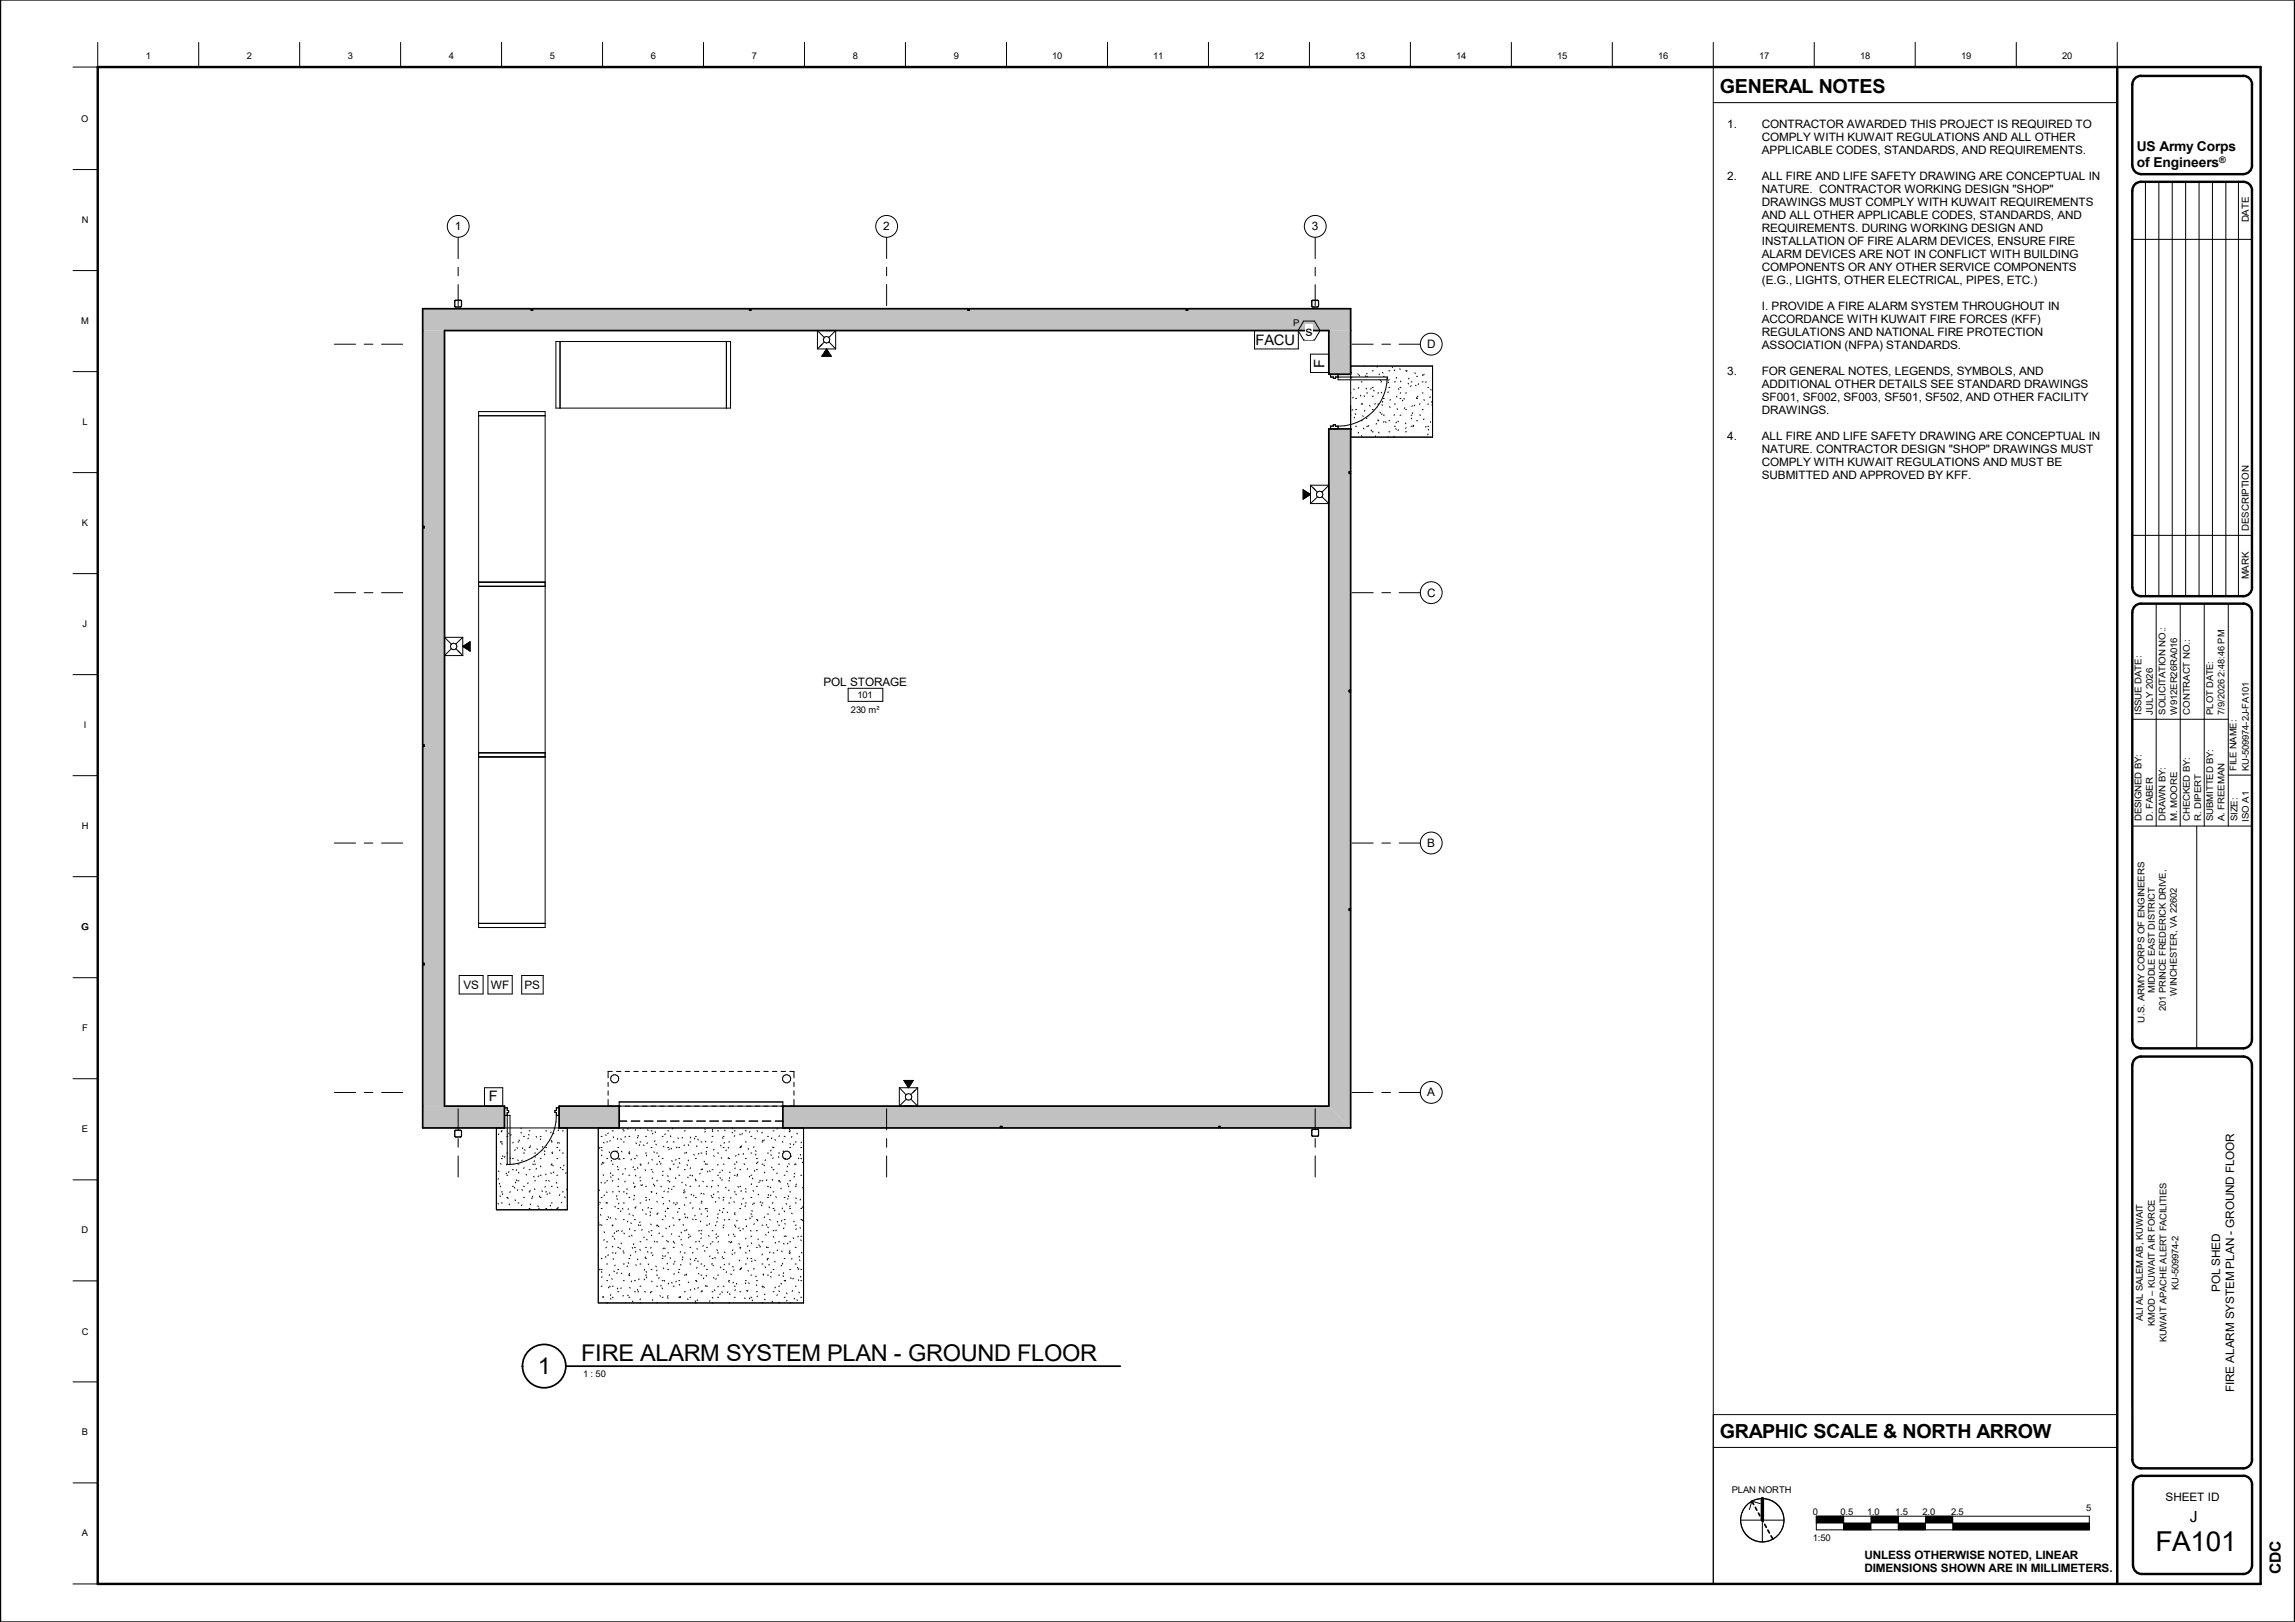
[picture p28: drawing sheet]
<svg xmlns="http://www.w3.org/2000/svg" width="841mm" height="594mm" viewBox="0 0 841 594" stroke-linecap="round" stroke-linejoin="round" font-family="sans-serif">
<defs><g id="words">
<text font-size="10.1" x="789.9" y="567.9">FA101</text>
<g font-size="8.4">
<text x="197.1" y="503.1">1</text>
<text x="213" y="498.4">FIRE ALARM SYSTEM PLAN -</text>
<text x="332.8" y="498.4">GROUND FLOOR</text>
</g>
<g font-size="7.1">
<text x="630.3" y="34.1">GENERAL NOTES</text>
<text x="630.3" y="526.7">GRAPHIC SCALE &amp; NORTH ARROW</text>
</g>
<g font-size="5.6">
<text x="802.4" y="557.4">J</text>
<text x="835.8" y="576.7" transform="rotate(-90 835.8 576.7)">CDC</text>
</g>
<g font-size="5.3">
<text x="460.1" y="126.3">FACU</text>
<text x="485.4" y="134.8" transform="rotate(-90 485.4 134.8)">F</text>
<text x="179.2" y="403.4">F</text>
</g>
<text font-size="5.1" x="478.5" y="123.1">s</text>
<g font-size="5">
<text x="783.1" y="55.5">US Army Corps</text>
<text x="783.1" y="61.3">of Engineers</text>
</g>
<g font-size="4.3">
<text x="166.7" y="84.4">1</text>
<text x="323.7" y="84.4">2</text>
<text x="480.7" y="84.4">3</text>
<text x="522.9" y="127.5">D</text>
<text x="522.9" y="218.5">C</text>
<text x="301.8" y="251.3">POL STORAGE</text>
<text x="523" y="310.2">B</text>
<text x="169.8" y="362.1">VS</text>
<text x="179.8" y="362.1">WF</text>
<text x="192.2" y="362.1">PS</text>
<text x="523" y="401.5">A</text>
<text x="813.6" y="473.3" transform="rotate(-90 813.6 473.3)">POL SHED</text>
<text x="818.7" y="509.9" transform="rotate(-90 818.7 509.9)">FIRE ALARM SYSTEM PLAN - GROUND FLOOR</text>
<text x="793.6" y="549.7">SHEET ID</text>
</g>
<g font-size="4.2">
<text x="633" y="46.9">1.</text>
<text x="645.7" y="46.9">CONTRACTOR AWARDED THIS PROJECT IS REQUIRED TO</text>
<text x="645.7" y="51.7">COMPLY WITH KUWAIT REGULATIONS AND ALL OTHER</text>
<text x="645.7" y="56.4">APPLICABLE CODES, STANDARDS, AND REQUIREMENTS.</text>
<text x="633" y="66">2.</text>
<text x="645.7" y="66">ALL FIRE AND LIFE SAFETY DRAWING ARE CONCEPTUAL IN</text>
<text x="645.7" y="70.7">NATURE. CONTRACTOR WORKING DESIGN &quot;SHOP&quot;</text>
<text x="645.7" y="75.5">DRAWINGS MUST COMPLY WITH KUWAIT REQUIREMENTS</text>
<text x="645.7" y="80.3">AND ALL OTHER APPLICABLE CODES, STANDARDS, AND</text>
<text x="645.7" y="85">REQUIREMENTS. DURING WORKING DESIGN AND</text>
<text x="645.7" y="89.8">INSTALLATION OF FIRE ALARM DEVICES, ENSURE FIRE</text>
<text x="645.7" y="94.5">ALARM DEVICES ARE NOT IN CONFLICT WITH BUILDING</text>
<text x="645.7" y="99.3">COMPONENTS OR ANY OTHER SERVICE COMPONENTS</text>
<text x="645.7" y="104.1">(E.G., LIGHTS, OTHER ELECTRICAL, PIPES, ETC.)</text>
<text x="645.7" y="113.6">I. PROVIDE A FIRE ALARM SYSTEM THROUGHOUT IN</text>
<text x="645.7" y="118.4">ACCORDANCE WITH KUWAIT FIRE FORCES (KFF)</text>
<text x="645.7" y="123.1">REGULATIONS AND NATIONAL FIRE PROTECTION</text>
<text x="645.7" y="127.9">ASSOCIATION (NFPA) STANDARDS.</text>
<text x="633" y="137.4">3.</text>
<text x="645.7" y="137.4">FOR GENERAL NOTES, LEGENDS, SYMBOLS, AND</text>
<text x="645.7" y="142.2">ADDITIONAL OTHER DETAILS SEE STANDARD DRAWINGS</text>
<text x="645.7" y="146.9">SF001, SF002, SF003, SF501, SF502, AND OTHER FACILITY</text>
<text x="645.7" y="151.7">DRAWINGS.</text>
<text x="633" y="161.2">4.</text>
<text x="645.7" y="161.2">ALL FIRE AND LIFE SAFETY DRAWING ARE CONCEPTUAL IN</text>
<text x="645.7" y="166">NATURE. CONTRACTOR DESIGN &quot;SHOP&quot; DRAWINGS MUST</text>
<text x="645.7" y="170.7">COMPLY WITH KUWAIT REGULATIONS AND MUST BE</text>
<text x="645.7" y="175.5">SUBMITTED AND APPROVED BY KFF.</text>
<text x="683.2" y="570.8">UNLESS OTHERWISE NOTED, LINEAR</text>
<text x="683.2" y="575.8">DIMENSIONS SHOWN ARE IN MILLIMETERS.</text>
</g>
<g font-size="3.5">
<text x="824.1" y="81.4" transform="rotate(-90 824.1 81.4)">DATE</text>
<text x="824.1" y="194.4" transform="rotate(-90 824.1 194.4)">DESCRIPTION</text>
<text x="824.1" y="212.2" transform="rotate(-90 824.1 212.2)">MARK</text>
</g>
<g font-size="3.4">
<text x="53.5" y="21.5">1</text>
<text x="90.5" y="21.5">2</text>
<text x="127.5" y="21.5">3</text>
<text x="164.5" y="21.5">4</text>
<text x="201.5" y="21.5">5</text>
<text x="238.5" y="21.5">6</text>
<text x="275.5" y="21.5">7</text>
<text x="312.5" y="21.5">8</text>
<text x="349.5" y="21.5">9</text>
<text x="385.6" y="21.5">10</text>
<text x="422.6" y="21.5">11</text>
<text x="459.6" y="21.5">12</text>
<text x="496.6" y="21.5">13</text>
<text x="533.7" y="21.5">14</text>
<text x="570.7" y="21.5">15</text>
<text x="607.7" y="21.5">16</text>
<text x="644.7" y="21.5">17</text>
<text x="681.7" y="21.5">18</text>
<text x="718.7" y="21.5">19</text>
<text x="755.6" y="21.5">20</text>
<text x="29.8" y="44.6">O</text>
<text x="29.9" y="81.6">N</text>
<text x="29.8" y="118.6">M</text>
<text x="473.9" y="119.3">P</text>
<text x="30.2" y="155.6">L</text>
<text x="30" y="192.6">K</text>
<text x="30.3" y="229.6">J</text>
<text x="314.2" y="255.7">101</text>
<text x="311.8" y="261.1">230 m²</text>
<text x="784.8" y="261.7" transform="rotate(-90 784.8 261.7)">ISSUE DATE:</text>
<text x="788.9" y="261.7" transform="rotate(-90 788.9 261.7)">JULY 2026</text>
<text x="793.6" y="261.7" transform="rotate(-90 793.6 261.7)">SOLICITATION NO.:</text>
<text x="797.8" y="261.7" transform="rotate(-90 797.8 261.7)">W912ER26RA016</text>
<text x="802.4" y="261.7" transform="rotate(-90 802.4 261.7)">CONTRACT NO.:</text>
<text x="811.1" y="261.7" transform="rotate(-90 811.1 261.7)">PLOT DATE:</text>
<text x="815.2" y="261.7" transform="rotate(-90 815.2 261.7)">7/9/2026 2:48:46 PM</text>
<text x="30.7" y="266.6">I</text>
<text x="819.6" y="282.3" transform="rotate(-90 819.6 282.3)">FILE NAME:</text>
<text x="824.1" y="282.3" transform="rotate(-90 824.1 282.3)">KU-509974-2J-FA101</text>
<text x="29.9" y="303.6">H</text>
<text x="784.8" y="300.8" transform="rotate(-90 784.8 300.8)">DESIGNED BY:</text>
<text x="788.9" y="300.8" transform="rotate(-90 788.9 300.8)">D. FABER</text>
<text x="793.6" y="300.8" transform="rotate(-90 793.6 300.8)">DRAWN BY:</text>
<text x="797.8" y="300.8" transform="rotate(-90 797.8 300.8)">M. MOORE</text>
<text x="802.4" y="300.8" transform="rotate(-90 802.4 300.8)">CHECKED BY:</text>
<text x="806.6" y="300.8" transform="rotate(-90 806.6 300.8)">R. DIPERT</text>
<text x="811.1" y="300.8" transform="rotate(-90 811.1 300.8)">SUBMITTED BY:</text>
<text x="815.2" y="300.8" transform="rotate(-90 815.2 300.8)">A. FREEMAN</text>
<text x="820" y="300.8" transform="rotate(-90 820 300.8)">SIZE:</text>
<text x="824.1" y="300.9" transform="rotate(-90 824.1 300.9)">ISO A1</text>
<text x="29.8" y="340.6">G</text>
<text x="789.7" y="363.8" transform="rotate(-90 789.7 363.8)">MIDDLE EAST DISTRICT</text>
<text x="797.7" y="364.6" transform="rotate(-90 797.7 364.6)">WINCHESTER, VA 22602</text>
<text x="793.7" y="370.2" transform="rotate(-90 793.7 370.2)">201 PRINCE FREDERICK DRIVE,</text>
<text x="30.1" y="377.6">F</text>
<text x="785.8" y="374.5" transform="rotate(-90 785.8 374.5)">U.S. ARMY CORPS OF ENGINEERS</text>
<text x="30" y="414.7">E</text>
<text x="29.9" y="451.7">D</text>
<text x="798.3" y="472.5" transform="rotate(-90 798.3 472.5)">KU-509974-2</text>
<text x="785.2" y="483.9" transform="rotate(-90 785.2 483.9)">ALI AL SALEM AB, KUWAIT</text>
<text x="789.7" y="485.6" transform="rotate(-90 789.7 485.6)">KMOD – KUWAIT AIR FORCE</text>
<text x="29.9" y="488.8">C</text>
<text x="794" y="491.7" transform="rotate(-90 794 491.7)">KUWAIT APACHE ALERT FACILITIES</text>
<text x="213.7" y="504.3">1 : 50</text>
<text x="30" y="525.7">B</text>
<text x="634.7" y="547">PLAN NORTH</text>
<text x="664.3" y="554.9">0</text>
<text x="674.5" y="554.9">0.5</text>
<text x="684.2" y="554.9">1.0</text>
<text x="694.5" y="554.9">1.5</text>
<text x="704.5" y="554.9">2.0</text>
<text x="715" y="554.9">2.5</text>
<text x="764.5" y="553.6">5</text>
<text x="30" y="562.7">A</text>
<text x="664.3" y="564.3">1:50</text>
</g>
<text font-size="3.3" x="813.3" y="59.8">®</text>
</g></defs>
<g fill="#c1c1c1">
<path d="M154.9 113.1h340.1v8h-340.1z"/>
<path d="M487 121.1h8v292h-8z"/>
<path d="M154.9 405.1h340.1v8h-340.1z"/>
<path d="M154.9 121.1h8v284h-8z"/>
</g>
<g fill="#fff">
<path d="M219.2 413.1h75.3v64.1h-75.3z"/>
<path d="M181.9 413.1h26v30h-26z"/>
</g>
<g fill="#000">
<path d="M301.2 127.8h3.4v2.7h-3.4zM477.6 179.4h2.6v3.4h-2.6zM169.6 235.1h2.7v3.3h-2.7zM331.3 395.7h3.3v2.7h-3.3z"/>
<circle cx="478.6" cy="121.8" r=".19"/>
<circle cx="479.7" cy="122.9" r=".19"/>
</g>
<g fill="none" stroke="#000" stroke-width=".37">
<path d="M166.7 110h2.3M166.7 110v2.4M166.7 112.4h2.3M166.8 110.1h2.2M166.8 112.3h2.2M169 110v2.4M477.7 117.6h4l2 3.5-2 3.4h-4l-2-3.4zM480.7 112.1l.4 .4 2-.1M480.7 110.3v1.8M480.7 112.1l.4 .3 2-.1M483.1 110.1l-2-.1-.4 .3M483.1 110.1v2.2"/>
<path d="M483.1 110l-2-.1-.4 .4M483.1 110v2.4M203.7 125.1h64v24.4h-64zM205.2 125.1v24.4M266.2 125.1v24.4M299.6 127.8h6.6M299.6 121.1h6.6M299.6 121.1l2.4 2.5M299.6 121.1v6.7M302 125.3l-2.4 2.5M302.9 127.8l1.7 2.7h-3.4zM303.8 125.2l2.4 2.6"/>
<path d="M306.2 121.1l-2.5 2.5M306.2 121.1v6.7M459.7 121.1h16.1v6.7h-16.1zM480.2 129.7h6.8v6.7h-6.8zM487.6 137.1v1h1v.5h.8v-.5h19v1h-18.1v-2zM495 136.4h.1M495 137.8h.1M495 134.1h30v26h-30zM495.4 138.2l-.1 .3M497.6 136.9l.2 .3M498.2 137.4l-.1 .3M498.8 139.9h.4"/>
<path d="M500.1 134.1v.1M500.3 137.6l.2 .3M500.8 137.8h.4M501 136.7l-.2 .2M502.9 135.8h.3M503 134.1h.1M504.8 134.2l-.2 .3M505.5 136.9l-.1 .3M505.9 139.1l.2 .3M506.3 139.7l-.2 .3M506.6 136.4l.2 .3M506.9 137.8h.4"/>
<path d="M508.4 138.1a18 18 0 0 1-18.1 18M508.7 139.9l.1 .3M509 135.8h.3M509.1 139l-.2 .3M510.2 134.3l.1 .3M511 139.9h.3M511.1 135.5l-.2 .3M511.8 138.2l-.2 .3M513 135l.1 .3M513.2 139.6l.2 .3M515.1 135.8h.3M515.6 135.7l-.1 .3"/>
<path d="M516.3 138.5l-.1 .3M517.1 139.9h.3M518.5 136.5l.2 .3M519.1 137.8h.4M521.2 139.9h.3M521.3 137.3l.1 .3M521.9 137l-.2 .3M522.6 139.8l-.1 .3M175.4 150.8h24.4v188.9h-24.4zM175.4 152.3h24.4M487.6 156.1h1v-.5h.8v.5h.9v1h-2.7zM495 143.9h.1"/>
<path d="M495 152.1h.1M495.1 157.1l.2 .3M495.6 150l-.1 .3M495.9 145.5l-.2 .3M496.1 142.5l.1 .2M496.4 152.8l-.2 .3M496.6 151.5l.2 .3M496.8 146h.3M496.8 150h.3M496.8 156.1h.3M497.9 158.3l-.2 .3M497.9 141.9l-.1 .3"/>
<path d="M498.7 144.7l-.2 .3M498.8 148h.4M498.8 154.1h.4M498.9 159.6l.2 .3M499.2 147.7l.1 .3M499.4 152.3l.2 .2M499.7 156.8l.1 .3M499.9 145l.1 .2M500.2 150.3l-.2 .3M500.6 142.2l.2 .3M500.8 143.9h.4M500.8 156.1h.4"/>
<path d="M500.9 153.1l-.1 .2M501.6 155.8l-.1 .3M501.9 148.5l.2 .3M502.5 157.5l.1 .3M502.5 142.2l-.2 .3M502.9 141.9h.3M502.9 150h.3M502.9 158.2h.3M503.2 145l-.2 .3M503.4 142.9l.2 .3M504 147.8l-.2 .3M504.1 159.6l-.1 .3"/>
<path d="M504.4 155.1l-.1 .3M504.9 143.9h.3M504.9 148h.3M504.9 154.1h.3M505 153.8l.1 .3M505.2 158.3l.2 .3M505.7 151l.2 .3M506.2 143.6l.1 .3M506.4 148.2l.2 .3M506.5 151.6l-.2 .3M506.7 147l-.1 .3M506.9 146h.4"/>
<path d="M506.9 152.1h.4M507.2 154.3l-.2 .3M507.7 154.5l.2 .3M508.7 159.9l-.1 .2M508.8 143.5l-.2 .3M509 141.9h.3M509 154.1h.3M509 158.2h.3M509.2 148.9l.2 .3M509.5 146.3l-.1 .3M510.8 159.8l.2 .3M511 148h.3"/>
<path d="M511 156.1h.3M511 151.9l-.2 .2M511.5 157l.2 .3M511.7 145.2l.2 .2M511.7 154.6l-.1 .3M512 149.7l.1 .3M512.3 154.2l.1 .3M512.4 142.4l.2 .3M512.5 157.4l-.2 .3M513 141.9h.4M513 146h.4M513 152.1h.4"/>
<path d="M513.3 143.8l-.2 .3M514.1 146.6l-.2 .3M514.5 145.9l.1 .3M514.8 149.4l-.2 .2M515 154.9l.2 .3M515.1 143.9h.3M515.1 150h.3M515.1 158.2h.3M515.3 156.6l-.2 .3M516 140.3l.2 .3M517.1 152.1h.3M517.1 156.1h.3"/>
<path d="M517.1 141.3l-.2 .3M517.3 153.1l-.2 .3M517.5 151.2l.2 .3M517.6 148.6l-.2 .3M517.8 155.7l.2 .3M518 155.9l-.1 .3M518.3 148.4l.2 .3M518.8 141.1l.1 .3M519 145.6l.2 .3M519.1 146h.4M519.1 154.1h.4M519.6 145.1l-.2 .3"/>
<path d="M519.9 140.5l-.2 .3M520.3 151.9l.2 .3M520.4 147.9l-.2 .2M521.2 143.9h.3M521.2 150h.3M521.8 146.3l.2 .3M521.8 153.4l-.1 .3M522.6 156.2l-.2 .3M523.2 141.9h.3M523.2 148h.3M523.2 156.1h.3M523.3 159l-.1 .3"/>
<path d="M523.4 157.2l.1 .3M524.1 154.4l.2 .3M524.1 145.3l-.1 .3M524.3 142.6l.2 .3M524.6 147.1l.2 .3M524.8 151.6l.2 .2M524.9 148.1l-.2 .3M477.6 179.4l2.6 1.7-2.6 1.7zM480.2 177.7v6.7M480.2 177.7l2.6 2.6M480.2 177.7h6.8M487 177.7v6.7"/>
<path d="M487 177.7l-2.5 2.6M480.2 184.4h6.8M482.8 182l-2.6 2.4M484.5 181.9l2.5 2.5M175.4 214.8h24.4M175.4 213.2h24.4M162.9 233.4l2.5 2.5M162.9 233.4v6.7M162.9 233.4h6.7M165.4 237.6l-2.5 2.5M167.1 237.6l2.5 2.5M169.6 236.8l2.7-1.7v3.4z"/>
<path d="M169.6 233.4v6.7M169.6 233.4l-2.6 2.5M162.9 240.1h6.7M175.4 277.2h24.4M175.4 275.7h24.4M175.4 338.2h24.4M177.5 398.4h6.7v6.7h-6.7zM222.8 396.4v1.6M222.8 399.5v1.7M224.4 392.4h-1.6v2.4M225.9 392.4h1.6M229.1 392.4h1.6"/>
<path d="M232.3 392.4h1.6M235.5 392.4h1.6M238.6 392.4h1.6M241.8 392.4h1.6M245 392.4h1.6M248.2 392.4h1.6M251.3 392.4h1.6M254.5 392.4h1.6M257.7 392.4h1.6M260.9 392.4h1.6M264 392.4h1.6M267.2 392.4h1.6"/>
<path d="M270.4 392.4h1.6M273.6 392.4h1.6M276.7 392.4h1.6M279.9 392.4h1.6M283.1 392.4h1.6M286.3 392.4h1.6M289.4 392.4h1.6v2.4M291 396.4v1.6M291 399.5v1.7M329.6 398.4h6.7M329.6 398.4v6.7M329.6 398.4l2.5 2.6"/>
<path d="M331.3 395.7h3.3l-1.6 2.7zM336.3 398.4l-2.5 2.5M336.3 398.4v6.7M166.6 416.1l.4 .4h1.8l.4-.4M166.7 416.1l.3 .3h1.8l.3-.3M166.7 414.1l-.1 2M166.7 414.1h2.3M166.8 414.1h2.2M169 414.1l.1 2M181.9 413.1h26v30h-26zM182.8 415.3l-.2 .3M183.6 418l-.2 .3"/>
<path d="M183.6 414.3l.2 .3M183.7 414.2h.4M183.7 418.3h.4M183.9 418.8l.2 .3M184.9 405.8v2.7h2v18h-1v-19h.5v-.8h-.5v-.9zM185.8 416.2h.3M186.4 415l.2 .3M187.3 415.5l-.1 .3M188.1 418.3l-.2 .3M189.8 418.3h.4M190.2 417.5l.2 .3M190.9 414.7l.2 .3"/>
<path d="M191.1 413.1l-.1 .2M191.9 416.2h.3M193.6 416.9l-.1 .2M193.7 415.5l.2 .3M193.9 414.2h.3M194.4 419.6l-.2 .3M196.5 416.2l.1 .3M198 416.2h.3M198.2 417.1l-.2 .3M198.9 419.9l-.1 .3M200 414.2h.3M202 414.6l-.2 .3"/>
<path d="M202 418.3h.4M202.1 417.7l.1 .3M202.8 415l.1 .2M203.9 405.8h1v2.7h-1v-1h-.5v-.8h.5zM203.9 408.5a18 18 0 0 1-18 18.1M204.5 418.4l-.2 .3M204.7 413.9l-.1 .2M204.8 418.5l.2 .3M206.1 414.2h.3M206.4 413.1l.1 .1M207.5 413.1l-.2 .3M219.2 413.1h75.3v64.1h-75.3z"/>
<path d="M220.3 416.2h.3M221.2 418.4l.2 .3M222 415.6l.1 .3M222.3 418.3h.4M222.8 402.7v2.4h1.6M222.9 415l-.2 .2M223.6 417.7l-.1 .3M224.4 414.2h.3M224.7 416.3l.2 .3M225.9 405.1h62M226.4 417l-.2 .3M226.9 405.1v-1.5h60v1.5"/>
<path d="M226.9 410.6h.1M226.9 410.6h2.8M227.5 417.1l.2 .3M228.4 414.2h.4M228.4 418.3h.4M228.4 413.5l-.1 .3M229.2 416.2l-.2 .3M230 413.3l.2 .3M230.5 416.2h.3M231.3 410.6h3.2M233 413.7l-.2 .3M233 418.6l.2 .3"/>
<path d="M233.7 416.5l-.1 .3M233.8 415.8l.2 .3M234.4 419.3l-.1 .3M234.5 418.3h.4M234.6 413.1l.1 .2M235.8 419.3l.2 .3M236.1 410.6h3.2M236.6 416.2h.3M237.2 418.5l-.1 .3M237.3 413.8l.2 .3M238.6 414.2h.3M239.3 415l-.2 .3"/>
<path d="M240 417.8l-.1 .3M240.1 414.5l.1 .3M240.4 419.1l.1 .3M240.9 410.6h3.2M242.7 416.2h.3M243.1 419.8l.2 .3M243.8 415.3l-.2 .3M244.6 418.1l-.2 .3M244.7 414.2h.3M245.7 416l.1 .3M245.7 410.6h3.2M246.4 413.2l.1 .3"/>
<path d="M246.7 418.3h.4M248.4 416.8l.2 .2M250.1 416.6l-.2 .3M250.5 410.6h3.2M250.8 414.2h.3M250.8 419.4l-.1 .3M252.2 419.3l.2 .3M252.8 418.3h.4M252.9 416.5l.2 .3M254.6 416.9l-.1 .3M254.8 416.2h.4M255.3 410.6h3.2"/>
<path d="M255.4 419.7l-.2 .2M255.7 417.2l.2 .3M256.9 418.3h.3M258.2 413.4l.2 .3M258.4 414.4l-.1 .3M258.5 418l.2 .3M260.1 410.6h3.2M260.9 416.2h.4M260.9 418.1l-.1 .3M261 414.2l.2 .3M261.2 413.6l-.2 .3M263 414.2h.3"/>
<path d="M263.8 413.1v.1M264.1 419.4l.1 .3M264.8 416.7l.2 .3M264.9 410.6h3.2M265 416.2h.3M265.5 418.4l-.2 .3M265.6 413.9l.1 .3M267 418.3h.4M268.3 414.7l.2 .3M268.5 413.1l-.1 .3M269.1 414.2h.3M269.2 415.9l-.1 .3"/>
<path d="M269.7 410.6h3.2M271.1 415.4l.2 .3M271.4 419.9l.1 .3M271.8 419.7l-.2 .3M272 415.2l-.1 .3M273.1 414.2h.4M273.1 418.3h.4M274.5 410.6h3.2M274.8 414.4l-.1 .3M275.2 416.2h.3M276.3 420l-.2 .3M276.6 416.9l.2 .3"/>
<path d="M277.4 414.1l.2 .3M279.2 418.3h.4M279.3 410.6h3.2M279.4 414.7l-.2 .3M279.4 417.6l.2 .3M280.1 417.5l-.2 .2M281.3 416.2h.3M282.9 416.7l-.2 .3M283.3 414.2h.3M284 417.4l.1 .3M284.1 410.6h2.8M284.9 413.2l-.2 .3"/>
<path d="M285.6 416l-.1 .3M286.7 418.1l.2 .3M286.9 410.6h.1M287.4 416.2h.3M289.2 414.3l.2 .3M289.4 414.2h.3M289.4 413.5l-.1 .3M289.5 418.8l.2 .3M290.2 416.3l-.2 .3M290.9 419l-.2 .3M291 402.7v2.4h-1.6M291.4 418.3h.4"/>
<path d="M292 415l.2 .3M293.7 418.3l-.2 .3M329.6 405.1h6.7M332.1 402.6l-2.5 2.5M333.8 402.6l2.5 2.5M480.7 415.8l.4 .4 2-.1M480.7 414v1.8M480.7 415.8l.4 .3 2-.1M481.1 413.6h1.8M481.1 413.6l-.4 .4M481.1 413.7l-.4 .3M482.9 413.6l.3 .4-.1 2.1"/>
<path d="M482.9 413.7l.3 .3-.1 2M181.9 420.3h.1M181.9 428.4h.1M181.9 434.5h.1M182.7 428.9l.1 .3M182.7 431.7l-.2 .2M183 433.4l.1 .3M183.2 438l.2 .2M183.4 426.1l.2 .3M183.5 434.4l-.2 .3M183.7 424.3h.4M183.7 436.5h.4"/>
<path d="M184.1 423.3l.2 .3M184.2 437.2l-.1 .3M185 423.6l-.1 .3M185.5 429.6l.1 .3M185.8 422.3h.3M185.8 430.4h.3M185.8 438.6h.3M185.8 426.4l-.2 .3M186 438.7l.2 .3M186.5 429.1l-.1 .3M186.9 424.1l.2 .3M187 436.5l-.2 .3"/>
<path d="M187.8 424.3h.3M187.8 428.4h.3M187.8 434.5h.3M188.5 434.9l.2 .3M188.8 439.5l.1 .3M188.8 421.1l-.2 .3M189 432.9l-.2 .3M189.2 432.1l.2 .3M189.3 428.4l-.2 .3M189.4 420.3l.2 .3M189.7 424.8l.2 .3M189.8 435.7l-.2 .3"/>
<path d="M189.8 426.4h.4M189.8 432.5h.4M190 429.3l.2 .3M191.3 435.7l.1 .2M191.3 424.9l-.1 .3M191.6 420.4l-.2 .3M191.9 422.3h.3M191.9 434.5h.3M191.9 438.6h.3M192.1 427.7l-.2 .2M192.2 421l.2 .3M192.8 430.1l.2 .3"/>
<path d="M193.5 433.2l-.1 .3M193.9 420.3h.3M193.9 428.4h.3M193.9 436.5h.3M194.3 436l-.2 .3M195 438.8l-.1 .2M195.1 438.1l.1 .3M195.3 426.3l.2 .3M195.5 430.9l.2 .2M195.8 435.4l.2 .3M195.9 425.2l-.2 .2M195.9 422.3h.4"/>
<path d="M195.9 426.4h.4M195.9 432.5h.4M196 423.5l.2 .3M196.6 427.9l-.2 .3M196.8 420.8l.1 .2M197.4 430.7l-.2 .3M197.8 438l-.1 .3M198 424.3h.3M198 430.4h.3M198 438.6h.3M198 427.1l.2 .3M198.6 436.1l.2 .3"/>
<path d="M199.5 421.5l.2 .3M199.6 422.7l-.1 .3M199.9 434.5l-.2 .3M200 420.3h.3M200 432.5h.3M200 436.5h.3M200.1 430l-.2 .3M200.6 437.3l-.2 .3M201.1 432.4l.2 .2M201.4 436.9l.1 .3M201.8 429.6l.2 .3M202 426.4h.4"/>
<path d="M202 434.5h.4M202.1 426.5l-.1 .3M202.3 422.2l.2 .3M202.4 421.9l-.1 .3M202.6 426.8l.1 .3M202.9 429.2l-.2 .3M203.9 433.1l.1 .3M204 420.3h.4M204 424.3h.4M204 430.4h.4M204.4 434.8l-.2 .3M205.1 437.6l-.1 .3"/>
<path d="M205.2 421.2l-.2 .3M205.4 427.5l.1 .3M206.1 422.3h.3M206.1 428.4h.3M206.1 436.5h.3M206.7 426.7l-.2 .3M206.9 438.4l.2 .3M207.4 429.5l-.1 .3M207.6 435.6l.2 .3M207.9 423.8h.1M219.5 435.8l.2 .3M219.8 420.2l-.1 .3"/>
<path d="M220.3 433l.1 .3M220.3 420.3h.3M220.3 426.4h.3M220.3 438.6h.3M220.5 421.2l.1 .3M220.6 423l-.2 .3M220.7 425.7l.2 .3M221 430.2l.1 .3M221.3 425.8l-.2 .3M221.5 437.6l-.1 .3M221.8 433.1l-.2 .3M222.3 436.5l.2 .3"/>
<path d="M222.3 424.3h.4M222.3 432.5h.4M223.2 421.9l.2 .3M223.8 431l.1 .2M223.8 429.6l-.2 .3M224.1 425l-.2 .3M224.4 426.4h.3M224.4 430.4h.3M224.4 436.5h.3M224.6 432.4l-.2 .2M226.1 437.9l-.2 .3M226.1 439l.1 .3"/>
<path d="M226.1 421.5l-.1 .3M226.3 427.2l.1 .3M226.4 420.3h.3M226.4 428.4h.3M226.4 434.5h.3M226.6 431.7l.1 .3M226.8 436.2l.2 .3M226.9 424.3l-.2 .3M227 424.4l.2 .3M227.8 421.6l.1 .3M228.3 429.9l-.1 .2M228.4 424.3h.4"/>
<path d="M228.4 436.5h.4M229.1 427.9l.1 .3M229.1 432.6l-.2 .3M229.6 437l.2 .3M229.8 435.4l-.1 .3M230.5 430.4h.3M230.5 438.6h.3M230.7 421.8l-.2 .3M230.8 422.3h-.3l.2 .4M231.4 424.6l-.2 .3M232.1 433.2l.2 .3M232.2 427.4l-.2 .3"/>
<path d="M232.4 437.7l.1 .3M232.4 439.2l-.2 .3M232.5 424.3h.3M232.5 428.4h.3M232.5 434.5h.3M232.6 434.6l-.1 .3M232.8 430.4l.2 .3M233.3 423.1l.2 .3M233.6 427.7l.2 .2M234.5 426.4h.4M234.5 432.5h.4M234.7 431.1l-.2 .3"/>
<path d="M234.9 434l.1 .3M234.9 426.6l-.1 .3M235.4 433.9l-.2 .3M236.4 428.4l.2 .3M236.6 422.3h.3M236.6 434.5h.3M236.6 438.6h.3M236.9 439.5l-.2 .3M237 423.1l-.2 .3M237.7 425.9l-.2 .2M237.9 439.3l.2 .2M238.6 420.3h.3"/>
<path d="M238.6 428.4h.3M238.6 436.5h.3M238.7 436.5l.1 .3M238.9 424.6l.2 .3M239.1 429.1l.2 .3M239.2 431.4l-.2 .3M239.4 433.7l.2 .3M239.6 421.9l.2 .2M239.9 434.2l-.1 .3M240.6 422.3h.4M240.6 426.4h.4M240.6 432.5h.4"/>
<path d="M240.7 437l-.2 .3M240.7 440l.2 .3M241.5 423.3l-.2 .3M241.6 425.4l.2 .3M242.2 434.4l.2 .3M242.2 426.1l-.1 .3M242.7 424.3h.3M242.7 430.4h.3M242.7 438.6h.3M243 428.9l-.2 .3M243.5 436.2l-.2 .3M244.7 420.3h.3"/>
<path d="M244.7 432.5h.3M244.7 436.5h.3M244.7 430.6l.2 .3M245 435.2l.2 .2M245.2 439.7l.2 .3M245.3 420.8l-.2 .3M245.4 427.9l.2 .3M245.5 432.7l-.2 .3M245.7 428.2l-.1 .3M245.9 420.5l.2 .3M246.2 425.1l.1 .3M246.3 435.5l-.2 .2"/>
<path d="M246.7 426.4h.4M246.7 434.5h.4M247.5 431.4l.1 .3M247.8 424.6l-.2 .3M248.1 420.1l-.2 .3M248.5 427.4l-.1 .3M248.8 420.3h.3M248.8 424.3h.3M248.8 430.4h.3M249 425.8l.1 .3M250 433l-.1 .2M250.5 436.7l.2 .3"/>
<path d="M250.8 422.3h.3M250.8 428.4h.3M250.8 436.5h.3M250.8 435.7l-.2 .3M251.2 433.9l.2 .3M251.5 422l.1 .3M251.5 438.5l-.2 .3M251.8 426.6l.1 .2M252 431.1l.2 .3M252.3 424.9l-.1 .3M252.8 430.4h.4M252.8 434.5h.4"/>
<path d="M253.1 427.7l-.2 .3M253.3 437.4l.1 .3M253.8 430.4l-.1 .3M254.3 422.8l.1 .3M254.3 437.8l-.2 .3M254.8 431.8l.2 .3M254.8 424.3h.4M254.8 432.5h.4M254.8 438.6h.4M256.1 422.4l-.2 .3M256.3 434.3l-.1 .3M256.6 429.7l-.2 .3"/>
<path d="M256.9 422.3h.3M256.9 428.4h.3M257 437l-.1 .3M257.1 439.9l.2 .3M257.3 428.1l.2 .2M257.6 432.6l.1 .3M257.9 437.1l.1 .3M258 425.3l.2 .3M258.6 426.2l-.2 .3M258.8 422.5l.2 .3M258.9 420.3h.3M258.9 426.4h.3"/>
<path d="M258.9 434.5h.3M258.9 421.7l-.2 .2M259.4 429l-.2 .3M260.1 428.8l.1 .3M260.6 437.9l.2 .2M260.9 434.5l-.2 .3M260.9 428.4h.4M260.9 432.5h.4M260.9 438.6h.4M261.5 423.2l.2 .3M261.6 437.3l-.1 .3M261.7 420.9l-.2 .3"/>
<path d="M263 422.3h.3M263 430.4h.3M263 436.5h.3M263.1 434.1l.2 .3M263.1 426.5l-.1 .3M263.4 438.6l.2 .3M263.9 431.3l.1 .3M263.9 429.3l-.2 .3M264.3 424l.2 .3M264.6 428.5l.2 .3M264.7 432l-.2 .3M265 420.3h.3"/>
<path d="M265 426.4h.3M265 438.6h.3M265.1 439.3l-.1 .3M265.9 434.8l.2 .3M266.2 421.2l-.2 .3M266.8 420.2l.2 .3M267 424l-.2 .3M267 424.3h.4M267 432.5h.4M267.2 435.8l-.2 .3M267.4 429.3l.1 .3M267.4 431.3l-.1 .3"/>
<path d="M267.9 438.6l-.2 .3M269.1 426.4h.3M269.1 430.4h.3M269.1 436.5h.3M269.5 427.8l-.2 .2M269.7 437.3l.1 .3M269.7 423.2l-.1 .3M269.9 425.5l.1 .3M270.2 430l.1 .3M270.2 430.5l-.2 .3M270.4 434.6l.2 .2M270.6 422.7l.2 .3"/>
<path d="M271.1 420.3h.3M271.1 428.4h.3M271.1 434.5h.3M271.7 436.1l-.2 .3M272.4 438.9l-.2 .3M272.5 422.5l-.2 .3M272.7 426.2l.1 .3M273.1 424.3h.4M273.1 436.5h.4M273.2 435.3l.2 .3M274 428l-.2 .3M274.2 420.7l.1 .3"/>
<path d="M274.7 430.8l-.1 .3M275.2 422.3h.3M275.2 430.4h.3M275.2 438.6h.3M275.5 433.6l-.2 .3M275.7 431.5l.2 .3M276 436l.1 .3M276.4 428.7l.2 .3M276.9 421.4l.2 .3M277 422.7l-.1 .3M277.2 424.3h.3M277.2 428.4h.3"/>
<path d="M277.2 434.5h.3M277.2 426l.2 .3M277.8 425.5l-.2 .3M278 437.4l-.2 .3M278.3 432.9l-.2 .2M278.5 432.3l.1 .2M279.2 426.4h.4M279.2 432.5h.4M280 426.7l.1 .3M280.3 429.3l-.2 .3M280.5 424.8l-.1 .3M281.1 432.1l-.2 .3"/>
<path d="M281.3 422.3h.3M281.3 434.5h.3M281.3 438.6h.3M281.5 437.5l.2 .3M282.3 434.8l.1 .3M282.5 422.9l.2 .3M282.5 437.6l-.1 .3M282.6 421.3l-.2 .3M282.7 427.4l.2 .3M283 432l.2 .3M283.2 420.1l.2 .3M283.3 420.3h.3"/>
<path d="M283.3 428.4h.3M283.3 436.5h.3M283.3 424.1l-.1 .2M284.3 438.3l.2 .3M284.8 429.6l-.2 .3M285.2 423.6l.2 .3M285.3 422.3h.4M285.3 426.4h.4M285.3 432.5h.4M285.6 432.4l-.2 .2M285.8 432.7l.2 .3M286.3 435.1l-.2 .3"/>
<path d="M287.1 421.6l-.1 .2M287.4 424.3h.3M287.4 430.4h.3M287.4 438.6h.3M287.9 424.3l-.2 .3M288.3 428.9l.2 .3M288.6 433.5l.2 .2M288.6 427.1l-.1 .3M288.8 439l-.2 .2M288.8 438l.2 .3M289.1 426.2l.1 .2M289.1 434.4l-.2 .3"/>
<path d="M289.4 420.3h.3M289.4 432.5h.3M289.4 436.5h.3M289.8 423.4l.1 .3M291.1 429.7l.2 .3M291.1 430.9l-.1 .3M291.4 434.5h.4M291.6 438.7l.2 .3M291.8 426.4l-.6 .2M291.8 433.7l-.1 .3M292.6 424.1l.1 .3M293.4 439.2l-.2 .3"/>
<path d="M293.4 422.8l-.2 .3M293.5 420.3h.3M293.5 424.3h.3M293.5 430.4h.3M294.1 434.9l.2 .3M294.2 425.6l-.2 .3M294.4 439.5l.1 .1M181.9 442.6h.1M182.5 440.7l.2 .3M183.7 440.6h.4M186.7 441l-.1 .3M189.8 440.6h.4"/>
<path d="M191.3 441.3l-.2 .3M193.9 442.6h.3M194.3 440.9l.2 .3M197.1 441.7l.2 .3M197.6 442.6l-.2 .2M200 442.6h.3M201.6 441.4l.2 .3M202 440.6h.4M202.1 442.8l-.2 .3M204 442.6h.4M204.4 442.2l.2 .2M205.9 440.3l-.2 .3"/>
<path d="M207.2 442.9l.1 .2M219.2 459.7l.1 .1M219.3 447.6l.2 .3M219.5 441.2l-.2 .3M219.8 440.3l.2 .3M220 448.4l-.2 .3M220 444.8l.2 .3M220.3 442.6h.3M220.3 448.7h.3M221.4 451.1l.1 .3M221.4 454l-.1 .3M222.2 456.8l-.2 .3"/>
<path d="M222.2 440.4l-.1 .3M222.3 440.6h.4M222.3 446.7h.4M222.3 454.8h.4M222.8 445.6l.2 .3M222.9 459.6l-.1 .3M223.7 445.9l-.1 .3M224.4 448.7h.3M224.4 452.8h.3M224.4 458.9h.3M224.4 456.4l.2 .3M224.5 448.7l-.2 .3"/>
<path d="M225.1 453.6l.2 .3M225.3 451.5l-.2 .3M225.3 441.8l.2 .3M225.6 446.4l.2 .2M225.7 458.8l-.1 .3M225.9 450.9l.2 .2M226.4 442.6h.3M226.4 450.8h.3M226.4 456.9h.3M226.8 440.7l-.1 .2M227.2 457.2l.1 .3M227.5 443.4l-.1 .3"/>
<path d="M227.8 455.3l-.2 .3M228 450.8l-.2 .3M228.1 442.6l.2 .2M228.4 440.6h.4M228.4 446.7h.4M228.4 458.9h.4M228.5 458.1l-.2 .2M228.6 451.6l.2 .3M230 447.3l-.1 .2M230.3 442.7l-.1 .3M230.5 444.7h.3M230.5 452.8h.3"/>
<path d="M230.8 450l-.2 .3M231 459.7l.1 .3M231.2 447.8l.2 .3M231.4 452.4l.2 .3M231.7 456.9l.2 .3M231.9 445.1l.2 .2M232.3 455.5l-.2 .3M232.5 446.7h.3M232.5 450.8h.3M232.5 456.9h.3M232.7 442.3l.1 .3M233 458.3l-.1 .3"/>
<path d="M233.1 442l-.2 .3M233.9 448.6l.2 .3M234.5 457.6l.2 .3M234.5 440.6h.4M234.5 448.7h.4M234.5 454.8h.4M234.6 447.5l-.2 .3M235.3 450.3l-.1 .3M235.4 443l.2 .3M236.1 453.1l-.2 .2M236.6 444.7h.3M236.6 456.9h.3"/>
<path d="M237 453.9l.2 .3M237.3 458.4l.1 .3M237.6 442.2l-.2 .3M237.7 451.1l.2 .3M238.2 443.8l.2 .3M238.4 445l-.2 .3M238.5 448.3l.1 .3M238.6 442.6h.3M238.6 450.8h.3M238.6 458.9h.3M238.6 456.9l-.2 .3M238.8 452.3l-.1 .3"/>
<path d="M239.3 459.6l-.2 .3M239.8 454.6l.1 .3M240.6 444.7h.4M240.6 448.7h.4M240.6 454.8h.4M240.9 448.8l-.2 .3M241.1 444.2l-.1 .3M241.3 449l.1 .3M241.6 451.6l-.1 .3M242.7 446.7h.3M242.7 452.8h.3M242.8 459.9l.2 .3"/>
<path d="M243.1 457.1l-.1 .3M243.2 440.7l-.2 .3M243.5 457.1l.2 .3M243.8 445.3l.1 .3M243.8 459.9l-.1 .3M243.9 443.5l-.1 .3M244 449.8l.2 .3M244.3 454.3l.2 .3M244.5 442.5l.2 .3M244.7 442.6h.3M244.7 454.8h.3M244.7 458.9h.3"/>
<path d="M245.4 449.1l-.2 .3M246.2 451.9l-.2 .2M246.5 446l.2 .3M246.7 440.6h.4M246.7 448.7h.4M246.7 456.9h.4M246.9 454.6l-.2 .3M247.1 455.1l.1 .2M247.7 441l-.1 .3M248 440.4l.2 .3M248.5 443.8l-.2 .3M248.8 442.6h.3"/>
<path d="M248.8 446.7h.3M248.8 452.8h.3M249.2 446.6l-.2 .3M249.4 458.4l-.1 .3M249.6 451.3l.2 .3M249.7 453.9l-.2 .3M249.9 455.8l.1 .3M250.3 448.5l.2 .3M250.8 444.7h.3M250.8 450.8h.3M250.8 458.9h.3M250.8 441.2l.2 .3"/>
<path d="M251.1 445.7l.1 .3M251.7 450.3l-.2 .3M252 445.8l-.2 .3M252.3 452l.2 .3M252.5 453.1l-.2 .3M252.8 440.6h.4M252.8 452.8h.4M252.8 456.9h.4M253.8 446.4l.2 .3M254 458.7l-.2 .3M254 442.3l-.2 .3M254.8 445.1l-.2 .3"/>
<path d="M254.8 446.7h.4M254.8 454.8h.4M255.4 457.3l.2 .3M256.2 454.5l.1 .3M256.2 450.6l-.1 .3M256.3 442.7l.2 .3M256.6 447.2l.2 .3M256.9 440.6h.3M256.9 444.7h.3M256.9 450.8h.3M256.9 451.7l.1 .3M257 453.4l-.2 .3"/>
<path d="M257.7 456.2l-.1 .3M258.2 458l.2 .3M258.6 442.6l-.2 .2M258.9 442.6h.3M258.9 448.7h.3M258.9 456.9h.3M259.1 443.4l.2 .3M259.3 445.3l-.2 .3M259.7 452.5l.1 .3M260.1 448.1l-.2 .3M260.2 460l-.1 .2M260.5 455.4l-.2 .3"/>
<path d="M260.9 450.8h.4M260.9 454.8h.4M262.2 448.7l.1 .3M262.3 440.1l-.1 .3M262.4 453.2l.2 .3M262.6 451.9l-.2 .3M262.7 457.8l.2 .2M262.8 447.4l-.2 .3M262.9 445.9l.2 .3M263 444.7h.3M263 452.8h.3M263 458.9h.3"/>
<path d="M263.3 454.7l-.2 .3M263.7 443.1l.1 .3M264.8 443.9l-.1 .3M265 449.5l.1 .2M265 442.6h.3M265 448.7h.3M265.5 458.5l.1 .3M265.6 446.7l-.2 .2M266.4 443.9l.2 .3M267 440.6h.4M267 446.7h.4M267 454.8h.4"/>
<path d="M267.1 452.2l-.2 .3M267.8 455l-.1 .3M268 454.7l.2 .3M268.3 459.3l.1 .2M268.6 457.8l-.2 .2M268.7 452l.2 .2M268.9 440.1l.2 .3M269.1 448.7h.3M269.1 452.8h.3M269.1 458.9h.3M269.2 444.6l.2 .3M269.4 444.1l-.2 .3"/>
<path d="M269.5 449.2l.2 .3M270.1 446.9l-.1 .3M270.8 455.5l.1 .3M270.9 449.7l-.2 .3M271.1 442.6h.3M271.1 450.8h.3M271.1 456.9h.3M271.4 457l-.2 .3M271.7 440.9l.2 .3M272.2 449.9l.2 .3M273.1 440.6h.4M273.1 446.7h.4"/>
<path d="M273.1 458.9h.4M273.2 441.6l-.2 .3M273.4 453.5l-.2 .3M273.6 448.9l-.1 .3M274.1 456.3l-.2 .3M274.6 458l.1 .3M274.7 446.1l.2 .3M275 450.6l.2 .3M275.2 444.7h.3M275.2 452.8h.3M275.3 455.2l.2 .3M275.5 443.4l.2 .3"/>
<path d="M275.7 445.4l-.2 .3M276 440.9l-.2 .3M276.3 440.6l.1 .3M276.4 448.2l-.1 .3M277.2 446.7h.3M277.2 450.8h.3M277.2 456.9h.3M277.5 446.9l.2 .3M277.9 453.8l-.2 .2M278.1 455.9l.2 .3M278.6 456.5l-.1 .3M278.7 440.1l-.1 .3"/>
<path d="M279 441.3l.2 .3M279.2 440.6h.4M279.2 448.7h.4M279.2 454.8h.4M279.4 459.3l-.2 .3M280.2 445.7l-.2 .3M280.6 452.2l.2 .2M280.8 456.7l.2 .3M281 448.5l-.2 .3M281.3 444.7h.3M281.3 456.9h.3M281.3 449.4l.2 .3"/>
<path d="M281.7 451.2l-.2 .3M281.8 442l.2 .3M282.1 446.6l.1 .3M282.2 458.6l-.2 .3M283.3 440.4l-.2 .3M283.3 442.6h.3M283.3 450.8h.3M283.3 458.9h.3M283.4 452.9l.1 .3M284 443.2l-.2 .3M284.2 455l-.1 .3M284.5 450.5l-.2 .3"/>
<path d="M284.9 447.3l.1 .3M284.9 457.8l-.1 .3M285.3 444.7h.4M285.3 448.7h.4M285.3 454.8h.4M286.4 458.2l.2 .3M286.5 447l-.2 .3M286.8 442.5l-.2 .2M287.1 455.4l.2 .3M287.3 449.7l-.2 .3M287.4 446.7h.3M287.4 452.8h.3"/>
<path d="M287.4 443.5l.1 .3M287.6 448.1l.2 .3M287.9 452.6l.2 .3M288.1 440.8l.1 .3M288.8 455.3l-.2 .3M289.2 458.9l.1 .3M289.4 442.6h.3M289.4 454.8h.3M289.4 458.9h.3M289.5 458.1l-.2 .3M289.6 441.7l-.2 .3M290.1 444.3l.2 .3"/>
<path d="M290.7 453.3l.1 .3M291 447.3l-.1 .2M291.4 440.6h.4M291.4 448.7h.4M291.4 456.9h.4M291.8 450l-.2 .3M292.5 452.8l-.1 .3M293.2 449.6l.1 .3M293.5 442.6h.3M293.5 446.7h.3M293.5 452.8h.3M293.5 454.1l.1 .3"/>
<path d="M293.7 458.6l.2 .3M293.9 446.8l.2 .3M294.1 442l-.2 .3M219.9 464.8l-.2 .3M220.3 460.9h.3M220.3 465h.3M220.3 471.1h.3M220.4 465.8l.2 .2M220.6 467.6l-.1 .3M220.9 474.9l.2 .2M221.1 474.9l-.2 .3M221.9 460.2l.1 .3"/>
<path d="M222.3 463h.4M222.3 469.1h.4M223.1 471.4l-.1 .3M223.4 466.9l-.2 .2M223.4 471l.2 .3M223.7 475.6l.2 .3M223.9 474.2l-.2 .3M224.2 468.3l.2 .2M224.4 471.1h.3M224.4 475.1h.3M224.7 461l.1 .3M225 465.5l.1 .3"/>
<path d="M225.4 463.3l-.1 .3M226.2 466.1l-.2 .3M226.2 471.8l.2 .3M226.4 465h.3M226.4 473.1h.3M227.7 471.7l-.2 .3M227.7 466.3l.2 .2M228.4 463h.4M228.4 469.1h.4M228.4 474.5l-.1 .2M229.3 477.1l.1 .1M230 463.6l-.2 .3"/>
<path d="M230 474.3l.2 .3M230.2 462.4l.2 .3M230.5 460.9h.3M230.5 467h.3M230.5 475.1h.3M230.5 467l.2 .3M230.7 466.4l-.2 .3M230.8 471.5l.1 .3M231.5 469.2l-.2 .3M231.9 476.5l-.1 .3M232.5 469.1h.3M232.5 473.1h.3"/>
<path d="M233 463.2l.2 .3M233.6 472.3l.1 .3M233.8 461.1l-.2 .3M234 472.9l-.2 .3M234.2 468.4l-.1 .3M234.5 463h.4M234.5 471.1h.4M234.7 475.7l-.2 .3M236.1 468.5l.1 .3M236.3 464.9l-.2 .3M236.3 473l.2 .3M236.6 460.9h.3"/>
<path d="M236.6 467h.3M236.6 460.4l-.2 .3M236.8 465.7l.1 .3M237 467.7l-.1 .3M237.5 462.9l.2 .3M238.5 473.2l-.2 .3M238.6 465h.3M238.6 473.1h.3M238.8 469.2l.2 .3M239.2 476l-.1 .3M240.3 463.7l.2 .3M240.6 467h.4"/>
<path d="M240.6 471.1h.4M240.8 465.2l-.2 .3M241.6 468l-.2 .2M241.9 474.5l.1 .3M242.3 470.7l-.2 .3M242.6 471.7l.2 .3M242.7 460.9h.3M242.7 469.1h.3M242.7 475.1h.3M243.1 464.4l.1 .3M243.4 468.9l.1 .3M244.6 462.7l-.2 .3"/>
<path d="M244.6 475.2l.2 .3M244.7 465h.3M244.8 474.5l-.2 .3M245.1 470l-.2 .3M245.6 460.6l.1 .3M246.1 469.7l.2 .3M246.7 463h.4M246.7 471.1h.4M247.1 466.5l-.2 .3M247.4 461.9l-.2 .3M247.9 469.3l-.2 .2M248.6 465.9l.2 .3"/>
<path d="M248.8 465h.3M248.8 469.1h.3M248.8 475.1h.3M248.9 470.5l.2 .2M249.2 475l.1 .3M249.3 474.8l-.1 .3M249.4 463.1l.2 .3M250.1 460.3l.2 .3M250.1 461.2l-.1 .3M250.8 467h.3M250.8 473.1h.3M251.4 466.6l.2 .3"/>
<path d="M251.6 466.7l-.1 .3M252 475.7l.1 .3M252.4 469.5l-.2 .3M252.8 463h.4M252.8 475.1h.4M252.9 461.1l.2 .3M253.1 472.3l-.2 .3M254.5 471.9l.1 .3M254.7 461.5l-.2 .3M254.7 476.5l.2 .3M254.8 460.9h.4M254.8 469.1h.4"/>
<path d="M255.2 469.1l.2 .3M255.4 464.2l-.1 .3M255.7 476.1l-.2 .3M255.7 461.8l.2 .3M255.9 471.6l-.2 .2M255.9 466.4l.2 .2M256.9 463h.3M256.9 467h.3M256.9 473.1h.3M257.2 472.7l.2 .2M257.9 468l-.1 .3M258.2 463.5l-.2 .3"/>
<path d="M258.7 470.8l-.2 .3M258.7 467.1l.2 .3M258.9 465h.3M258.9 471.1h.3M260.2 476.4l-.2 .2M260.9 460.9h.4M260.9 473.1h.4M261 462.7l-.2 .3M261 475.1l.2 .3M261.2 463.3l.2 .3M261.5 467.9l.2 .3M261.8 472.4l.2 .3"/>
<path d="M262 460.5l.1 .3M262.5 468.3l-.2 .3M263 467h.3M263 475.1h.3M263.2 471.1l-.1 .3M263.9 473.8l-.1 .3M264 464.1l.2 .3M264.5 473.1l.2 .3M264.8 460.2l-.2 .3M265 460.9h.3M265 465h.3M265 471.1h.3"/>
<path d="M265.5 463l-.2 .3M266.3 465.8l-.2 .3M266.7 473.1l-.1 .3M267 463h.4M267 469.1h.4M267 469.3l.2 .3M267.3 473.9l.2 .3M267.8 466.6l.2 .3M268.5 463.8l.2 .3M268.8 469.6l-.2 .3M269 465.1l-.1 .2M269.1 471.1h.3"/>
<path d="M269.1 475.1h.3M269.5 472.4l-.2 .3M269.8 470.1l.2 .3M271.1 461.5l-.2 .3M271.1 465h.3M271.1 473.1h.3M271.3 464.5l.2 .3M271.8 464.3l-.1 .3M272.9 475.4l.1 .3M273.1 463h.4M273.1 469.1h.4M273.3 469.9l-.2 .3"/>
<path d="M273.6 472.6l.2 .3M273.8 460.8l.2 .3M274.1 472.7l-.2 .2M274.1 465.3l.2 .3M274.4 469.8l.1 .3M274.8 475.4l-.2 .3M275.2 460.9h.3M275.2 467h.3M275.2 475.1h.3M275.6 461.8l-.2 .3M275.6 476.1l.2 .3M276.4 464.6l-.2 .3"/>
<path d="M276.6 461.5l.2 .3M277.1 467.4l-.2 .3M277.2 470.6l.1 .2M277.2 469.1h.3M277.2 473.1h.3M277.6 474.7l-.2 .3M279.2 463h.4M279.2 471.1h.4M279.6 471.2l-.2 .2M279.7 466.8l.1 .3M279.9 466.6l-.2 .3M279.9 471.3l.2 .3"/>
<path d="M280.2 475.8l.2 .3M280.3 473.9l-.1 .3M280.4 464l.1 .3M281.1 461.2l.2 .3M281.3 460.9h.3M281.3 467h.3M281.9 463.1l-.2 .3M282.4 467.5l.2 .3M282.7 465.9l-.2 .3M283 476.6l.1 .3M283.3 465h.3M283.3 473.1h.3"/>
<path d="M283.9 461.9l.2 .3M284.1 471.4l-.1 .3M284.9 474.2l-.2 .3M285.3 467h.4M285.3 471.1h.4M285.5 472.8l.1 .3M285.6 477l-.1 .2M286.2 470l.2 .3M286.4 463.4l-.1 .3M286.7 462.7l.2 .3M286.9 467.2l.2 .3M287.2 466.1l-.2 .3"/>
<path d="M287.4 460.9h.3M287.4 469.1h.3M287.4 475.1h.3M287.9 468.9l-.2 .3M288.2 473.5l.2 .3M288.4 476.2l-.2 .3M289.4 465h.3M289.7 468l.2 .3M290.2 460.9l-.1 .2M290.4 472.7l-.1 .3M290.7 468.2l-.2 .3M291.2 475.5l-.2 .3"/>
<path d="M291.4 463h.4M291.4 471.1h.4M292.1 476l.1 .3M292.2 464.2l.2 .3M292.5 468.7l.2 .3M292.7 464.7l-.1 .2M292.8 473.2l.1 .3M293 461.4l.2 .3M293 460.1l-.2 .3M293.5 465h.3M293.5 469.1h.3M293.5 475.1h.3"/>
<path d="M293.5 467.4l-.2 .3"/>
<circle cx="302.9" cy="124.4" r="1.19"/>
<circle cx="483.6" cy="181.1" r="1.19"/>
<circle cx="166.2" cy="236.8" r="1.18"/>
<circle cx="225.2" cy="395.1" r="1.49"/>
<circle cx="288.3" cy="395.1" r="1.49"/>
<circle cx="332.9" cy="401.7" r="1.19"/>
<circle cx="225.2" cy="423.1" r="1.5"/>
<circle cx="288.2" cy="423.1" r="1.49"/>
</g>
<path d="M154.9 113.1h39.8v.5h.5v-.5h79.5v.5h.5v-.5h79.5v.5h.5v-.5h79.5v.5h.5v-.5h59.8v24h-8v-16h-324.1v284h22v8h-30v-59.7h.5v-.6h-.5v-79.5h.5v-.5h-.5v-79.5h.5v-.5h-.5zM487 157.1h8v15.7h-.5v.6h.5v79.5h-.5v.5h.5v79.5h-.5v.5h.5v79.7h-47.8v-.5h-.5v.5h-79.5v-.5h-.6v.5h-79.7v-8h200.1zM204.9 405.1h22v8h-22z" fill="none" stroke="#000" stroke-width=".63"/>
<path d="M478.6 121.8a1.08 1.08 0 0 0 1.1 1.1 1.08 1.08 0 0 0 1.1-1.1h-2.1v-.7h2v.7" fill="none" stroke="#000" stroke-width=".38"/>
<path d="M478.5 118.6h2.5v5.8h-2.5z" fill="#fff"/>
<circle cx="524.5" cy="217.1" r="4" fill="none" stroke="#000" stroke-width=".37"/>
<path d="M522.9 214.7h3v4.8h-3z" fill="#fff"/>
<g fill="none" stroke="#000" stroke-width=".37">
<path d="M122.6 217.1h7.7M133.5 217.1h3.2M139.8 217.1h7.8M495.5 217.1h7.7M506.4 217.1h3.2M512.7 217.1h7.7"/>
<circle cx="524.5" cy="308.8" r="4"/>
</g>
<path d="M523 306.4h2.9v4.8h-2.9z" fill="#fff"/>
<g fill="none" stroke="#000" stroke-width=".37">
<path d="M122.6 308.8h7.7M133.5 308.8h3.2M139.8 308.8h7.8M495.5 308.8h7.7M506.4 308.8h3.2M512.7 308.8h7.7"/>
<circle cx="524.5" cy="400.1" r="4"/>
</g>
<path d="M523 397.7h2.9v4.8h-2.9z" fill="#fff"/>
<g fill="none" stroke="#000" stroke-width=".37">
<path d="M310.8 252.1h12.7v4.8h-12.7zM122.6 400.1h7.7M133.5 400.1h3.2M139.8 400.1h7.8M495.5 400.1h7.7M506.4 400.1h3.2M512.7 400.1h7.7"/>
<circle cx="167.9" cy="82.9" r="4"/>
</g>
<path d="M166.7 80.6h2.3v4.8h-2.3z" fill="#fff"/>
<g fill="none" stroke="#000" stroke-width=".37">
<path d="M167.9 87v7.7M167.9 97.9v3.2M167.9 104.2v7.7M167.9 406.1v7.8M167.9 417v3.2M167.9 423.4v7.7"/>
<circle cx="324.9" cy="82.9" r="4"/>
</g>
<path d="M323.7 80.6h2.4v4.8h-2.4z" fill="#fff"/>
<g fill="none" stroke="#000" stroke-width=".37">
<path d="M324.9 87v7.7M324.9 97.9v3.2M324.9 104.2v7.7M324.9 406.1v7.8M324.9 417v3.2M324.9 423.4v7.7"/>
<circle cx="482" cy="82.9" r="4"/>
</g>
<path d="M480.7 80.6h2.4v4.8h-2.4z" fill="#fff"/>
<path d="M482 87v7.7M482 97.9v3.2M482 104.2v7.7M191.2 357.3h7.9v6.8h-7.9zM482 406.1v7.8M482 417v3.2M482 423.4v7.7" fill="none" stroke="#000" stroke-width=".37"/>
<path d="M192.2 358.3h5.7v4.8h-5.7z" fill="#fff"/>
<path d="M168.3 357.3h8.7v6.8h-8.7z" fill="none" stroke="#000" stroke-width=".37"/>
<path d="M169.8 358.3h5.7v4.8h-5.7z" fill="#fff"/>
<path d="M178.8 357.3h8.9v6.8h-8.9z" fill="none" stroke="#000" stroke-width=".37"/>
<path d="M179.8 358.3h6.8v4.8h-6.8z" fill="#fff"/>
<circle cx="524.5" cy="126" r="4" fill="none" stroke="#000" stroke-width=".37"/>
<path d="M522.9 123.7h3v4.8h-3z" fill="#fff"/>
<g fill="none" stroke="#000" stroke-width=".37">
<path d="M35.8 15.5v9.1h-9M72.8 15.5v9.1M109.8 15.5v9.1M146.8 15.5v9.1M183.8 15.5v9.1M220.8 15.5v9.1M257.8 15.5v9.1M294.8 15.5v9.1M331.8 15.5v9.1M368.9 15.5v9.1M405.8 15.5v9.1M442.8 15.5v9.1"/>
<path d="M479.8 15.5v9.1M516.8 15.5v9.1M553.8 15.5v9.1M590.8 15.5v9.1M627.8 15.5v564.6M664.8 15.5v9.1M701.8 15.5v9.1M738.9 15.5v9.1M775.9 15.5v9.1M627.8 37.6h148.1M26.8 62.1h9M786.2 66.6v151.8"/>
<path d="M791.1 66.6v151.8M796 66.6v151.8M800.9 66.6v151.8M805.9 66.6v151.8M810.8 66.6v151.8M815.7 66.6v151.8M820.3 66.6v151.8M26.8 99.1h9M781.4 87.7h43.8M26.8 136.1h9M122.6 126.1h7.7M133.5 126.1h3.2"/>
<path d="M139.8 126.1h7.8M495.5 126.1h7.7M506.4 126.1h3.2M512.7 126.1h7.7M26.8 173.1h9M781.4 196.1h43.8M26.8 210.1h9M790.2 221.1v81.5M799 221.1v81.5M807.8 221.1v81.5M816.6 221.1v81.5M26.8 247.1h9"/>
<path d="M781.4 263.4h35.2M26.8 284.1h9M816.6 283.9h8.6M781.4 302.6h43.8M805 302.6v81.4M26.8 321.1h9M26.8 358.1h9M26.8 395.1h9M26.8 432.1h9M26.8 469.1h9M26.8 506.1h9M627.8 518.1h148.1"/>
<path d="M627.8 530.1h148.1M26.8 543.1h9M26.8 580.1h9"/>
<circle cx="645.8" cy="556.9" r="7.9"/>
</g>
<g fill="none" stroke="#000" stroke-width=".89">
<path d="M0 0v594.1M841 0v594.1M35.8 24.6h792.6v555.5h-792.6zM775.9 24.6v555.5M781.4 31v29.6M784.6 27.8h37.5M784.6 27.8a3.1 3.1 0 0 0-3.2 3.1M822.1 27.8a3.2 3.2 0 0 1 3.2 3.1l-.1 29.7M781.4 69.8v145.4M781.4 60.6a3.2 3.2 0 0 0 3.2 3.2h37.5M822.1 66.6h-37.5a3.1 3.1 0 0 0-3.2 3.2M822.1 66.6a3.1 3.1 0 0 1 3.1 3.2l.1 145.4a3.2 3.2 0 0 1-3.2 3.2"/>
<path d="M825.3 60.6a3.2 3.2 0 0 1-3.2 3.2M781.4 215.2a3.2 3.2 0 0 0 3.2 3.2h37.5M781.4 224.3v156.5M781.4 224.2a3.1 3.1 0 0 1 3.2-3.1h37.5a3.2 3.2 0 0 1 3.1 3.2v156.5a3.2 3.2 0 0 1-3.1 3.2h-37.5a3.2 3.2 0 0 1-3.2-3.2M781.4 390.1v144.5a3.2 3.2 0 0 0 3.2 3.2h37.5M781.4 390.1a3.1 3.1 0 0 1 3.2-3.1h37.5a3.2 3.2 0 0 1 3.1 3.1l.1 144.5a3.2 3.2 0 0 1-3.2 3.2M781.6 543.7l.1 29.6a3.2 3.2 0 0 0 3.2 3.2h37.2a3.2 3.2 0 0 0 3.2-3.2v-29.6M781.7 543.7a3.1 3.1 0 0 1 3.2-3.2h37.2a3.2 3.2 0 0 1 3.2 3.2"/>
</g>
<circle cx="199.4" cy="500.3" r="7.9" fill="none" stroke="#000" stroke-width=".63"/>
<g fill="#fff">
<path d="M213.7 501.2h8.3v3.9h-8.3z"/>
<path d="M197.1 495.6h4.7v9.4h-4.7z"/>
<path d="M213 490.8h114.6v9.5h-114.6z"/>
<path d="M327.6 490.8h2.8v9.5h-2.8z"/>
<path d="M332.8 490.8h69.1v9.5h-69.1z"/>
</g>
<path d="M207.3 500.4h203.2" fill="none" stroke="#000" stroke-width=".63"/>
<path d="M665.6 555.3h100v5h-100zM665.6 557.8h100M675.6 555.3v5M685.6 555.3v5M695.6 555.3v5M705.6 555.3v5M715.6 555.3v5" fill="none" stroke="#000" stroke-width=".37"/>
<path d="M665.6 555.3h10v2.5h-10zM685.6 555.3h10v2.5h-10zM705.6 555.3h10v2.5h-10zM675.6 557.8h10v2.5h-10zM695.6 557.8h10v2.5h-10zM715.6 557.8h50v2.5h-50z" fill="#000"/>
<g fill="#fff">
<path d="M633 43.1h4.8v4.8h-4.8z"/>
<path d="M645.7 43.1h122.1v4.8h-122.1z"/>
<path d="M645.7 47.9h116v4.7h-116z"/>
<path d="M645.7 52.6h118.8v4.8h-118.8z"/>
<path d="M633 62.1h4.8v4.8h-4.8z"/>
<path d="M645.7 62.1h125.1v4.8h-125.1z"/>
<path d="M645.7 66.9h108.1v4.8h-108.1z"/>
<path d="M645.7 71.7h122.7v4.8h-122.7z"/>
<path d="M645.7 76.5h118.4v4.7h-118.4z"/>
<path d="M645.7 81.2h104.2v4.8h-104.2z"/>
<path d="M645.7 86h116v4.7h-116z"/>
<path d="M645.7 90.7h117.1v4.8h-117.1z"/>
<path d="M645.7 95.5h116.6v4.7h-116.6z"/>
<path d="M645.7 100.2h100.8v4.8h-100.8z"/>
<path d="M645.7 109.8h110.2v4.8h-110.2z"/>
<path d="M645.7 114.6h103.3v4.7h-103.3z"/>
<path d="M645.7 119.3h104.2v4.8h-104.2z"/>
<path d="M645.7 124.1h73v4.7h-73z"/>
<path d="M633 133.6h4.8v4.7h-4.8z"/>
<path d="M645.7 133.6h104.4v4.7h-104.4z"/>
<path d="M645.7 138.3h120.8v4.8h-120.8z"/>
<path d="M645.7 143.1h120.8v4.8h-120.8z"/>
<path d="M645.7 147.9h24.7v4.8h-24.7z"/>
<path d="M633 157.4h3.5v4.8h-3.5z"/>
<path d="M645.7 157.4h125.1v4.8h-125.1z"/>
<path d="M645.7 162.2h122.7v4.7h-122.7z"/>
<path d="M645.7 166.9h111.3v4.8h-111.3z"/>
<path d="M645.7 171.7h76.7v4.7h-76.7z"/>
</g>
<g fill="none" stroke="#000" stroke-width=".37">
<path d="M637.9 556.8h15.9M645 550.7l-3-.9-.9 3.1M645.8 556.8v7.9"/>
<circle cx="645.8" cy="556.7" r="7.9"/>
</g>
<path d="M642 549.8l.7 1.3M643.3 552.1l.5 1M644.4 554.2l.5 1M645.5 556.3l.6 1M646.7 558.3l.6 1.1M647.8 560.4l.6 1.1M649 562.5l.7 1.2" fill="none" stroke="#000" stroke-width=".63"/>
<path d="M645.8 548.9v7.9" fill="none" stroke="#000" stroke-width="1.3"/>
<use href="#words"/>
</svg>
